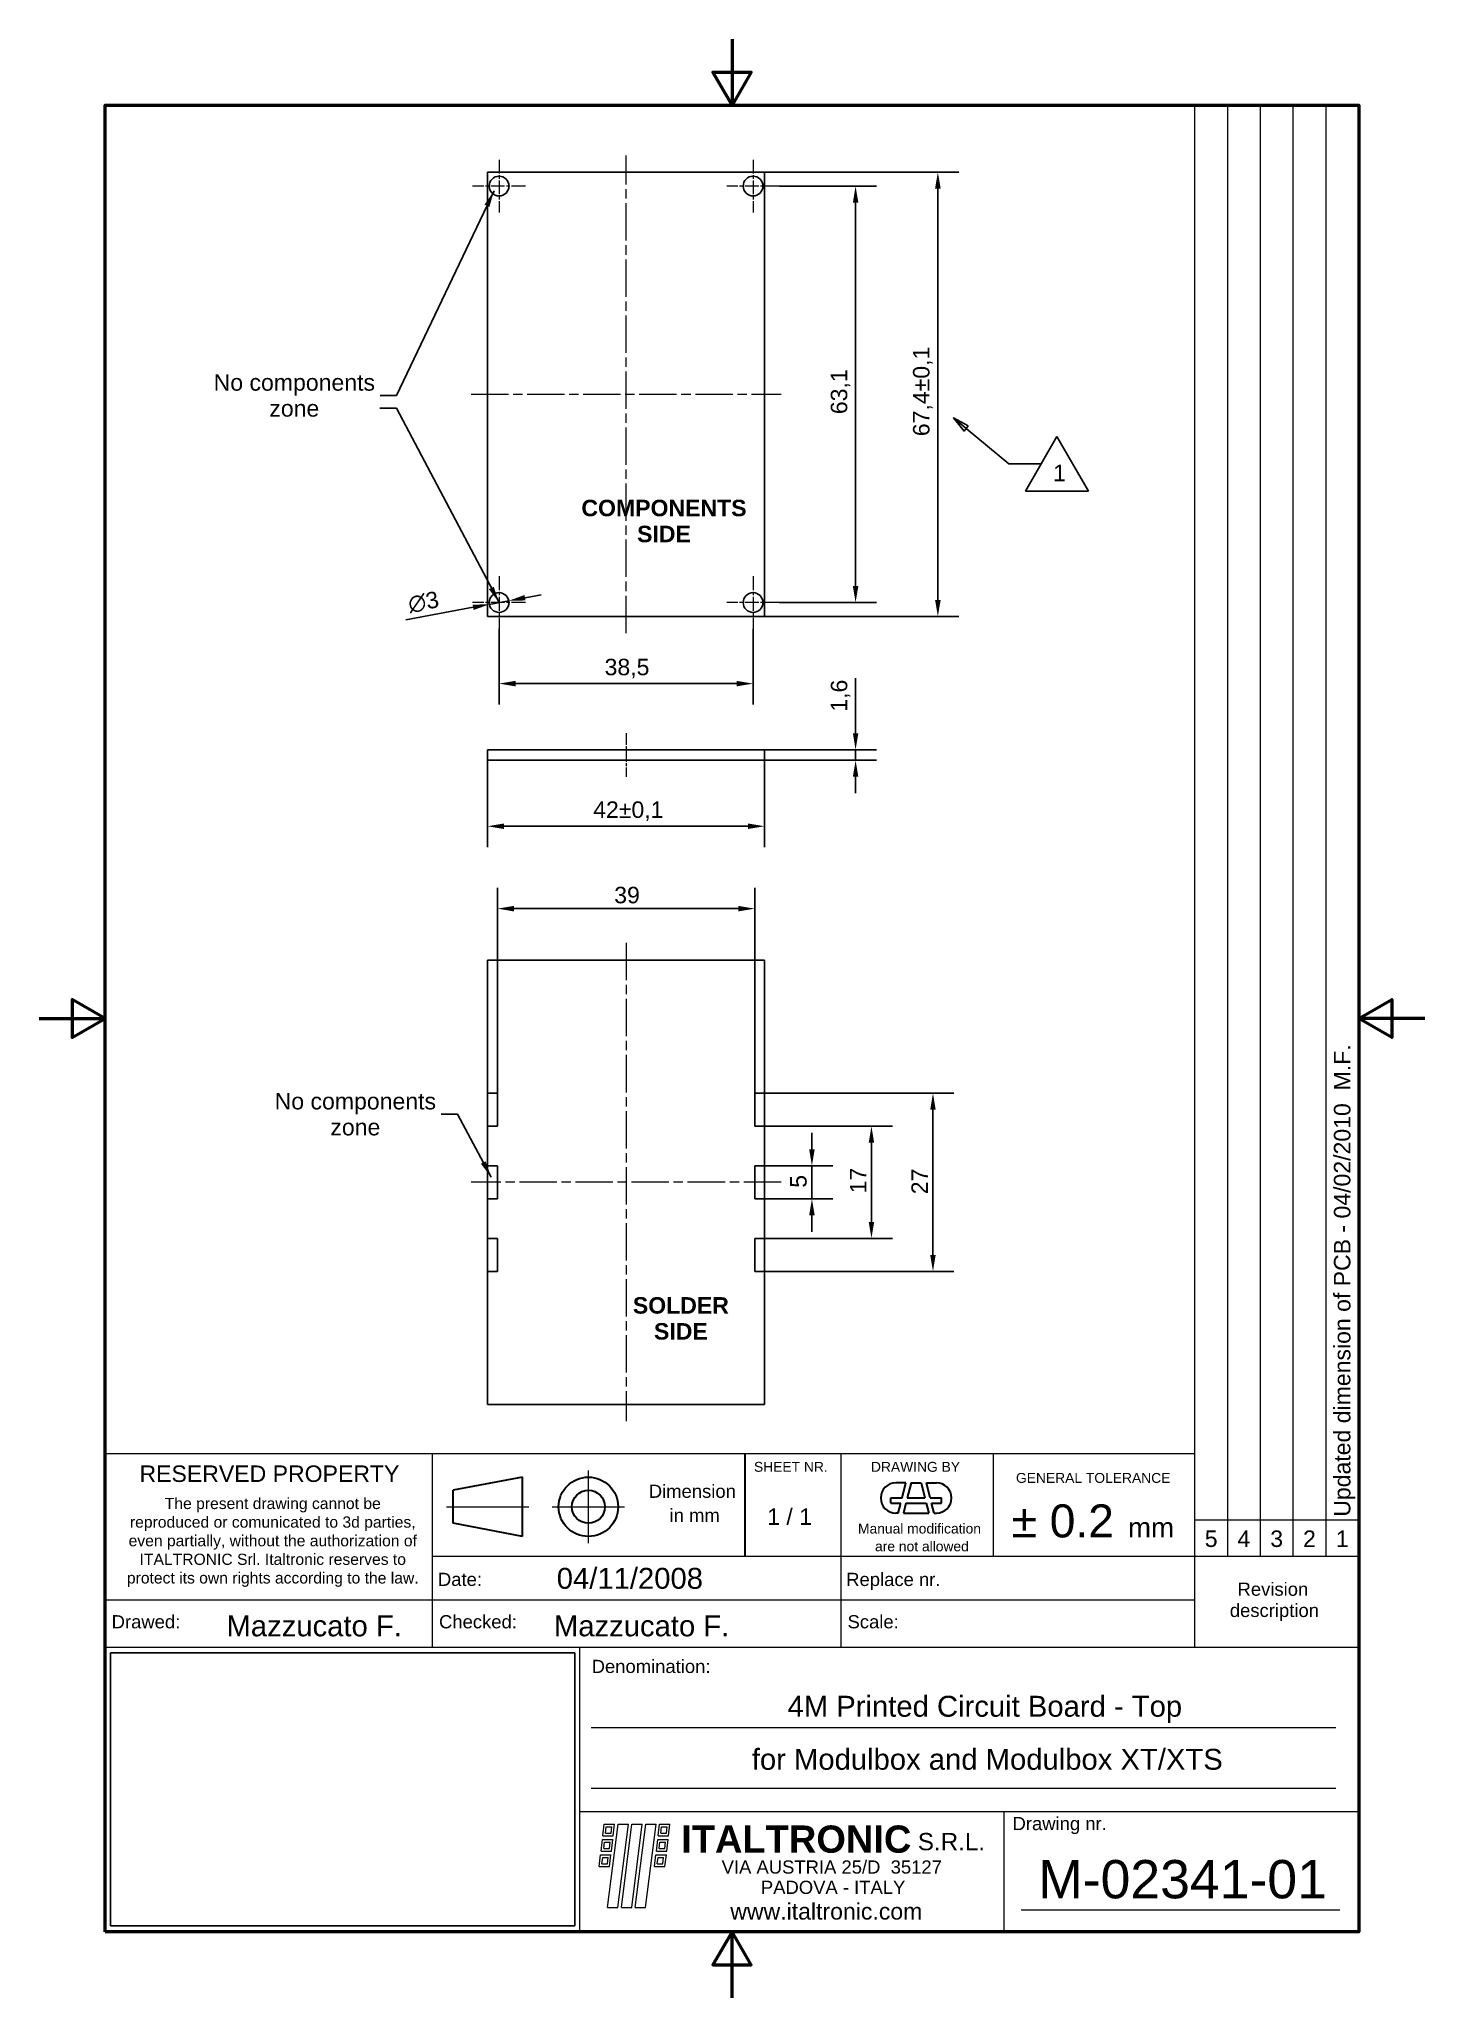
# Model space of a CAD drawing. Header units: millimetres. Extents: x 0 to 210, y 0 to 297.
import ezdxf
from ezdxf.enums import TextEntityAlignment as Align

# ---------------------------------------------------------------- set-up
doc = ezdxf.new("R2010")
doc.units = ezdxf.units.MM
doc.linetypes.add('CENTER', pattern=[50.8, 31.75, -6.35, 6.35, -6.35])
doc.linetypes.add('CHAIN', pattern=[0.3543, 0.2362, -0.0295, 0.0591, -0.0295])
doc.layers.get('0').update_dxf_attribs({"lineweight": 25})
for name, color, linetype, lineweight in [('AM_0', 7, 'Continuous', 30), ('AM_7', 4, 'CENTER', 15), ('Bordo_0', 7, 'Continuous', 50), ('Centro(ISO)', 137, 'Continuous', 18), ("Linea d'asse(ISO)", 137, 'Continuous', 18), ('Quote(ISO)', 7, 'Continuous', 25), ('Simboli(ISO)', 7, 'Continuous', 25), ('Spigoli visibili(ISO)', 176, 'Continuous', 25)]:
    doc.layers.add(name, color=color, linetype=linetype, lineweight=lineweight)
doc.styles.add('Corrente-ISO', font='ARIAL.TTF')
doc.styles.add('Gruppo1', font='ARIAL.TTF')
doc.styles.add('Gruppo2_70', font='')
doc.styles.add('Stile testo18', font='ARIAL.TTF')
doc.styles.add('Stile testo42', font='ARIAL.TTF')
doc.styles.add('Stile testo43', font='ARIAL.TTF')
doc.styles.add('Stile testo75', font='ARIAL.TTF')
doc.styles.add('Stile testo76', font='ARIAL.TTF')
doc.styles.add('Stile testo77', font='ARIAL.TTF')
doc.styles.add('Stile testo78', font='ARIAL.TTF')
doc.styles.add('Stile testo79', font='ARIAL.TTF')
doc.styles.get('Gruppo2_70').set_extended_font_data('Arial', bold=True)
doc.dimstyles.new('X.XXX', dxfattribs={"dimtxt": 2.5, "dimasz": 2.5, "dimexe": 3.175, "dimexo": 0, "dimgap": 0.762, "dimtad": 1, "dimrnd": 1e-08, "dimtxsty": 'Corrente-ISO', "dimcen": 0.09, "dimdle": 10, "dimclrd": 7, "dimclre": 7, "dimclrt": 7, "dimazin": 2, "dimtfac": 1, "dimtmove": 0, "dimatfit": 3, "dimfxl": 1, "dimtolj": 1, "dimlwd": 25, "dimlwe": 25, "dimarcsym": 0})
doc.dimstyles.new('X.XXX$7', dxfattribs={"dimtxt": 2.5, "dimasz": 2.5, "dimexe": 3.175, "dimexo": 0, "dimgap": 0.762, "dimtad": 1, "dimrnd": 1e-08, "dimtxsty": 'Corrente-ISO', "dimcen": 0.09, "dimdle": 10, "dimclrd": 7, "dimclre": 7, "dimclrt": 7, "dimazin": 2, "dimtfac": 1, "dimtmove": 0, "dimatfit": 3, "dimfxl": 1, "dimtolj": 1, "dimlwd": 25, "dimlwe": 25, "dimarcsym": 0})
picture_1 = doc.add_image_def('image1.bmp', size_in_pixel=(479, 282))

msp = doc.modelspace()

# ---------------------------------------------------------------- texts
at = {"layer": 'Simboli(ISO)', "color": 7, "char_height": 2.5, "attachment_point": 5, "line_spacing_factor": 0.944221, "style": 'Corrente-ISO'}
for s, insert, width in [('{No components\\Pzone}', (38.666, 242.964), 24.45884), ('{\\fArial|b1|i0;\\H2.5000;COMPONENTS \\PSIDE}', (94.69, 223.922), 26.008), ('{No components\\Pzone}', (47.914, 133.979), 24.45884), ('{\\fArial|b1|i0;\\H2.5000;SOLDER\\PSIDE}', (97.25, 103.011), 20.72052)]:
    msp.add_mtext(s, dxfattribs=dict(at, insert=insert, width=width))
at = {"layer": 'Simboli(ISO)', "color": 7, "insert": (49.908, 242.298), "char_height": 2.5, "attachment_point": 1, "style": 'Corrente-ISO'}
msp.add_mtext('{ }', dxfattribs=at)
at = {"layer": 'Simboli(ISO)', "color": 7, "insert": (196.223, 72.949), "char_height": 2.5, "width": 190.73503, "attachment_point": 1, "rotation": 90, "style": 'Corrente-ISO'}
msp.add_mtext('{Updated dimension of PCB - 04/02/2010  M.F.}', dxfattribs=at)

# ---------------------------------------------------------------- blocks, each defined once
blk = doc.blocks.new('Bordi Bordo di default')
at = {"layer": 'Bordo_0', "flags": 128}
for points in [[(105, 297), (105, 287), (102.11, 292), (107.89, 292), (105, 287)], [(10, 10), (10, 287), (200, 287), (200, 10), (10, 10)], [(0, 148.5), (10, 148.5), (5, 151.39), (5, 145.61), (10, 148.5)], [(210, 148.5), (200, 148.5), (205, 151.39), (205, 145.61), (200, 148.5)], [(105, 0), (105, 10), (102.11, 5), (107.89, 5), (105, 10)]]:
    blk.add_lwpolyline(points, dxfattribs=at)
blk = doc.blocks.new('Cartigli Italtronic')
at = {"layer": 'AM_0', "lineweight": 15}
for p, q in [((284.7, 286.16), (259.86, 286.16)), ((259.86, 66.12), (259.86, 286.16)), ((264.83, 66.12), (264.83, 286.16)), ((269.8, 66.12), (269.8, 286.16)), ((274.76, 66.12), (274.76, 286.16)), ((279.73, 66.12), (279.73, 286.16)), ((284.7, 286.16), (284.7, 9.16)), ((94.7, 66.12), (94.7, 81.71)), ((94.7, 81.71), (259.86, 81.71)), ((144.32, 66.12), (144.32, 81.71)), ((206.22, 66.12), (206.22, 81.71)), ((229.35, 66.12), (229.35, 81.71)), ((259.86, 71.64), (284.7, 71.64)), ((94.7, 9.16), (94.7, 66.12)), ((144.32, 66.12), (284.7, 66.12)), ((144.32, 52.32), (144.32, 66.12)), ((206.22, 52.32), (206.22, 66.12)), ((259.86, 52.32), (259.86, 66.12)), ((94.7, 59.5), (259.86, 59.5)), ((94.7, 52.32), (284.7, 52.32)), ((166.65, 9.16), (166.65, 52.32)), ((168.35, 40.18), (281.23, 40.18)), ((168.35, 30.95), (281.23, 30.95)), ((166.65, 27.44), (284.7, 27.44)), ((230.95, 9.16), (230.95, 27.44)), ((233.55, 12.53), (281.8, 12.53)), ((284.7, 9.16), (94.7, 9.16))]:
    blk.add_line(p, q, dxfattribs=at)
at = {"layer": 'AM_0'}
for p, q in [((191.62, 81.71), (191.62, 66.12)), ((157.93, 78.12), (147.42, 76.12)), ((157.93, 69.12), (157.93, 78.12)), ((147.42, 71.12), (147.42, 76.12)), ((157.93, 69.12), (147.42, 71.12))]:
    blk.add_line(p, q, dxfattribs=at)
at = {"layer": 'AM_0', "linetype": 'Continuous', "lineweight": 30}
for p, q in [((216.05, 77.26), (214.54, 77.26)), ((215.47, 74.96), (216.05, 77.26)), ((216.84, 77.26), (216.26, 74.96)), ((216.84, 77.26), (218.38, 77.26)), ((218.38, 77.26), (218.95, 74.96)), ((219.17, 77.26), (220.68, 77.26)), ((219.74, 74.96), (219.17, 77.26)), ((213.77, 74.19), (213.77, 74.96)), ((213.77, 74.96), (215.47, 74.96)), ((216.26, 74.96), (218.95, 74.96)), ((219.74, 74.96), (221.45, 74.96)), ((221.45, 74.19), (221.45, 74.96)), ((213.77, 74.19), (215.28, 74.19)), ((214.9, 72.65), (214.54, 72.65)), ((214.9, 72.65), (215.28, 74.19)), ((216.07, 74.19), (215.69, 72.65)), ((215.69, 72.65), (219.53, 72.65)), ((216.07, 74.19), (219.14, 74.19)), ((219.14, 74.19), (219.53, 72.65)), ((220.32, 72.65), (219.94, 74.19)), ((219.94, 74.19), (221.45, 74.19)), ((220.32, 72.65), (220.68, 72.65))]:
    blk.add_line(p, q, dxfattribs=at)
at = {"layer": 'AM_0', "color": 166, "lineweight": 5}
for p, q in [((170.12, 23.72), (170.34, 25.51)), ((170.34, 25.51), (171.91, 25.51)), ((170.54, 24.13), (170.65, 25.1)), ((170.54, 24.13), (171.38, 24.13)), ((170.65, 25.1), (171.5, 25.1)), ((170.83, 12.87), (172.44, 25.51)), ((171.38, 24.13), (171.5, 25.1)), ((171.7, 23.72), (171.91, 25.51)), ((172.41, 12.87), (174.01, 25.51)), ((172.44, 25.51), (174.01, 25.51)), ((172.93, 12.87), (174.53, 25.51)), ((174.5, 12.87), (176.11, 25.51)), ((174.53, 25.51), (176.11, 25.51)), ((175.03, 12.87), (176.63, 25.51)), ((176.6, 12.87), (178.2, 25.51)), ((176.63, 25.51), (178.2, 25.51)), ((178.52, 23.72), (178.73, 25.51)), ((178.73, 25.51), (180.3, 25.51)), ((178.93, 24.13), (179.04, 25.1)), ((178.93, 24.13), (179.78, 24.13)), ((179.04, 25.1), (179.89, 25.1)), ((179.78, 24.13), (179.89, 25.1)), ((180.09, 23.72), (180.3, 25.51)), ((169.57, 19.07), (169.79, 20.87)), ((169.79, 20.87), (171.36, 20.87)), ((169.85, 21.39), (170.06, 23.19)), ((169.85, 21.39), (171.42, 21.39)), ((170.06, 23.19), (171.63, 23.19)), ((170.12, 23.72), (171.7, 23.72)), ((170.26, 21.81), (170.37, 22.78)), ((170.26, 21.81), (171.11, 21.81)), ((170.37, 22.78), (171.22, 22.78)), ((171.11, 21.81), (171.22, 22.78)), ((171.15, 19.07), (171.36, 20.87)), ((171.42, 21.39), (171.63, 23.19)), ((177.96, 19.07), (178.18, 20.87)), ((178.18, 20.87), (179.75, 20.87)), ((178.24, 21.39), (178.45, 23.19)), ((178.24, 21.39), (179.81, 21.39)), ((178.45, 23.19), (180.03, 23.19)), ((178.52, 23.72), (180.09, 23.72)), ((178.65, 21.81), (178.77, 22.78)), ((178.65, 21.81), (179.5, 21.81)), ((178.77, 22.78), (179.61, 22.78)), ((179.5, 21.81), (179.61, 22.78)), ((179.54, 19.07), (179.75, 20.87)), ((179.81, 21.39), (180.03, 23.19)), ((169.57, 19.07), (171.15, 19.07)), ((169.98, 19.49), (170.1, 20.46)), ((169.98, 19.49), (170.83, 19.49)), ((170.1, 20.46), (170.95, 20.46)), ((170.83, 19.49), (170.95, 20.46)), ((177.96, 19.07), (179.54, 19.07)), ((178.38, 19.49), (178.49, 20.46)), ((178.38, 19.49), (179.22, 19.49)), ((178.49, 20.46), (179.34, 20.46)), ((179.22, 19.49), (179.34, 20.46)), ((170.83, 12.87), (172.41, 12.87)), ((172.93, 12.87), (174.5, 12.87)), ((175.03, 12.87), (176.6, 12.87))]:
    blk.add_line(p, q, dxfattribs=at)
at = {"layer": 'AM_0'}
for radius in [4.5, 2.5]:
    blk.add_circle((167.93, 73.62), radius, dxfattribs=at)
at = {"layer": 'AM_0', "linetype": 'Continuous', "lineweight": 30}
for centre, start, end in [((214.54, 74.96), 90, 270), ((220.68, 74.96), 270, 90)]:
    blk.add_arc(centre, 2.3, start, end, dxfattribs=at)
at = {"layer": 'AM_7', "color": 7}
for p, q in [((167.93, 68.12), (167.93, 79.12)), ((146.42, 73.62), (158.93, 73.62)), ((162.43, 73.62), (173.43, 73.62))]:
    blk.add_line(p, q, dxfattribs=at)
at = {"color": 5, "style": 'Stile testo43'}
for s, p in [('5', (261.35, 67.53)), ('4', (266.31, 67.53)), ('3', (271.28, 67.53)), ('2', (276.25, 67.53)), ('1', (281.22, 67.53))]:
    blk.add_text(s, height=2.5, dxfattribs=at).set_placement(p)
at = {"insert": (120.1, 74.98), "char_height": 1.7, "width": 44.3451, "attachment_point": 2, "line_spacing_factor": 0.996, "style": 'Gruppo1'}
blk.add_mtext('\\fArial|b0|i0;\\H1.7000;The present drawing cannot be reproduced or comunicated to 3d parties, even partially, without the authorization of \\PITALTRONIC Srl. Italtronic reserves to protect its own rights according to the law.', dxfattribs=at)
at = {"layer": 'AM_0'}
for s, height, style, p in [('SHEET NR.', 1.5, 'Stile testo76', (193.03, 78.93)), ('DRAWING BY', 1.5, 'Stile testo76', (210.76, 78.93)), ('RESERVED PROPERTY', 2.5, 'Stile testo43', (99.9, 77.39)), ('GENERAL TOLERANCE', 1.5, 'Stile testo76', (232.74, 77.25)), ('Dimension', 2, 'Stile testo42', (177.09, 74.98)), ('in mm', 2, 'Stile testo42', (180.24, 71.33)), ('± 0.2', 5.004, 'Stile testo18', (232.08, 68.98)), ('mm', 3, 'Stile testo77', (249.72, 68.98)), ('Manual modification', 1.5, 'Stile testo76', (208.8, 69.57)), ('are not allowed', 1.5, 'Stile testo76', (211.38, 66.88)), ('Date:', 2, 'Stile testo42', (145.13, 61.62)), ('Replace nr.', 2, 'Stile testo42', (207.01, 61.61)), ('Revision', 2, 'Stile testo42', (266.32, 60.13)), ('Drawed:', 2, 'Stile testo42', (95.68, 55.19)), ('Checked:', 2, 'Stile testo42', (145.3, 55.19)), ('Scale:', 2, 'Stile testo42', (207.21, 55.19)), ('description', 2, 'Stile testo42', (265.15, 56.91)), ('Denomination:', 2, 'Stile testo42', (168.43, 48.42)), ('ITALTRONIC', 4.125, 'Gruppo2_70', (182, 21.17)), ('S.R.L.', 2.625, 'Stile testo75', (217.86, 21.54)), ('Drawing nr.', 2, 'Stile testo42', (232.22, 24.59)), ('VIA AUSTRIA 25/D  35127', 2, 'Stile testo42', (188.13, 18)), ('PADOVA - ITALY', 2, 'Stile testo42', (194.08, 14.92))]:
    blk.add_text(s, height=height, dxfattribs=dict(at, style=style)).set_placement(p)
at = {"layer": 'AM_0', "style": 'Stile testo43'}
blk.add_text('1 / 1 ', height=2.5, dxfattribs=at).set_placement((198.91, 72.13), align=Align.MIDDLE_CENTER)
at = {"layer": 'AM_0', "color": 184, "style": 'Stile testo43'}
blk.add_text('www.italtronic.com', height=2.5, dxfattribs=at).set_placement((189.44, 11.03))
at = {"layer": 'AM_0'}
for tag, p, height, style in [('DATA_CREAZIONE_001', (163.14, 61.19), 3.17, 'Gruppo1'), ('PROGETTISTA_001', (113.09, 53.98), 3.17, 'Gruppo1'), ('VERIFICATO_DA_001', (162.71, 53.98), 3.17, 'Gruppo1'), ('DESCRIZIONE_001', (198.12, 41.79), 3.17, 'Gruppo1'), ('NUMERO_DI_MAGAZZINO_001', (192.7, 33.75), 3.17, 'Gruppo1'), ('NUMERO_PARTE_001', (236.1, 14.25), 5.81, 'Stile testo78')]:
    blk.add_attdef(tag, p, '', height=height, dxfattribs=dict(at, style=style))
for tag, style, p in [('Sostituisce', 'Gruppo1', (239.06, 64.32)), ('Scala', 'Stile testo79', (239.17, 57.11))]:
    blk.add_attdef(tag, text='', height=3.17, dxfattribs=dict(at, style=style)).set_placement(p, align=Align.TOP_CENTER)
image = blk.add_image(picture_1, insert=(95.51, 10.07), size_in_units=(70.38, 41.43))
image.dxf.flags = 7
blk = doc.blocks.new('*D8')
at = {"layer": 'Defpoints', "color": 0, "linetype": 'Continuous'}
for p in [(112.19, 274.72), (123.73, 274.72), (112.19, 211.57)]:
    blk.add_point(p, dxfattribs=at)
at = {"layer": 'Quote(ISO)', "color": 7, "linetype": 'Continuous', "lineweight": 25}
for p, q in [((112.19, 274.72), (126.91, 274.72)), ((123.73, 214.07), (123.73, 272.22)), ((112.19, 211.57), (126.91, 211.57))]:
    blk.add_line(p, q, dxfattribs=at)
at = {"layer": 'Quote(ISO)', "color": 7, "linetype": 'Continuous'}
for points in [[(123.32, 272.22), (124.15, 272.22), (123.73, 274.72)], [(123.32, 214.07), (124.15, 214.07), (123.73, 211.57)]]:
    blk.add_solid(points, dxfattribs=at)
at = {"layer": 'Quote(ISO)', "color": 7, "linetype": 'Continuous', "lineweight": 25, "insert": (119.97, 240.14), "char_height": 2.5, "attachment_point": 1, "rotation": 90, "style": 'Corrente-ISO'}
blk.add_mtext('\\A1;63,1', dxfattribs=at)
blk = doc.blocks.new('*D9')
at = {"layer": 'Defpoints', "color": 0, "linetype": 'Continuous'}
for p in [(109.94, 276.85), (136.2, 276.85), (109.94, 209.45)]:
    blk.add_point(p, dxfattribs=at)
at = {"layer": 'Quote(ISO)', "color": 7, "linetype": 'Continuous', "lineweight": 25}
for p, q in [((109.94, 276.85), (139.38, 276.85)), ((136.2, 211.95), (136.2, 274.35)), ((109.94, 209.45), (139.38, 209.45))]:
    blk.add_line(p, q, dxfattribs=at)
at = {"layer": 'Quote(ISO)', "color": 7, "linetype": 'Continuous'}
for points in [[(135.78, 274.35), (136.62, 274.35), (136.2, 276.85)], [(135.78, 211.95), (136.62, 211.95), (136.2, 209.45)]]:
    blk.add_solid(points, dxfattribs=at)
at = {"layer": 'Quote(ISO)', "color": 7, "linetype": 'Continuous', "lineweight": 25, "insert": (132.43, 236.8), "char_height": 2.5, "attachment_point": 1, "rotation": 90, "style": 'Corrente-ISO'}
blk.add_mtext('\\A1;67,4±0,1', dxfattribs=at)
blk = doc.blocks.new('*D10')
at = {"layer": 'Defpoints', "color": 0, "linetype": 'Continuous'}
for p in [(68.22, 211.3), (71.17, 211.85)]:
    blk.add_point(p, dxfattribs=at)
at = {"layer": 'Quote(ISO)', "color": 7, "linetype": 'Continuous', "lineweight": 25}
for p, q in [((71.17, 211.85), (68.22, 211.3)), ((73.63, 212.3), (76.09, 212.75)), ((65.76, 210.85), (55.59, 208.97))]:
    blk.add_line(p, q, dxfattribs=at)
at = {"layer": 'Quote(ISO)', "color": 7, "linetype": 'Continuous'}
for points in [[(65.69, 211.26), (65.84, 210.44), (68.22, 211.3)], [(73.55, 212.71), (73.7, 211.89), (71.17, 211.85)]]:
    blk.add_solid(points, dxfattribs=at)
at = {"layer": 'Quote(ISO)', "color": 7, "linetype": 'Continuous', "lineweight": 25, "insert": (55.72, 212.51), "char_height": 2.5, "attachment_point": 1, "rotation": 10.4453, "style": 'Corrente-ISO'}
blk.add_mtext('\\A1;∅3', dxfattribs=at)
blk = doc.blocks.new('*D11')
at = {"layer": 'Defpoints', "color": 0, "linetype": 'Continuous'}
for p in [(69.69, 207.57), (108.19, 207.57), (108.19, 199.28)]:
    blk.add_point(p, dxfattribs=at)
at = {"layer": 'Quote(ISO)', "color": 7, "linetype": 'Continuous', "lineweight": 25}
for p, q in [((69.69, 207.57), (69.69, 196.11)), ((108.19, 207.57), (108.19, 196.11)), ((72.19, 199.28), (105.69, 199.28))]:
    blk.add_line(p, q, dxfattribs=at)
at = {"layer": 'Quote(ISO)', "color": 7, "linetype": 'Continuous'}
for points in [[(72.19, 199.7), (72.19, 198.86), (69.69, 199.28)], [(105.69, 199.7), (105.69, 198.86), (108.19, 199.28)]]:
    blk.add_solid(points, dxfattribs=at)
at = {"layer": 'Quote(ISO)', "color": 7, "linetype": 'Continuous', "lineweight": 25, "insert": (85.69, 203.05), "char_height": 2.5, "attachment_point": 1, "style": 'Corrente-ISO'}
blk.add_mtext('\\A1;38,5', dxfattribs=at)
blk = doc.blocks.new('*D12')
at = {"layer": 'Defpoints', "color": 0, "linetype": 'Continuous'}
for p in [(67.94, 187.65), (109.94, 187.65), (109.94, 177.65)]:
    blk.add_point(p, dxfattribs=at)
at = {"layer": 'Quote(ISO)', "color": 7, "linetype": 'Continuous', "lineweight": 25}
for p, q in [((67.94, 187.65), (67.94, 174.48)), ((109.94, 187.65), (109.94, 174.48)), ((70.44, 177.65), (107.44, 177.65))]:
    blk.add_line(p, q, dxfattribs=at)
at = {"layer": 'Quote(ISO)', "color": 7, "linetype": 'Continuous'}
for points in [[(70.44, 178.07), (70.44, 177.24), (67.94, 177.65)], [(107.44, 178.07), (107.44, 177.24), (109.94, 177.65)]]:
    blk.add_solid(points, dxfattribs=at)
at = {"layer": 'Quote(ISO)', "color": 7, "linetype": 'Continuous', "lineweight": 25, "insert": (83.96, 181.42), "char_height": 2.5, "attachment_point": 1, "style": 'Corrente-ISO'}
blk.add_mtext('\\A1;42±0,1', dxfattribs=at)
blk = doc.blocks.new('*D13')
at = {"layer": 'Defpoints', "color": 0, "linetype": 'Continuous'}
for p in [(109.94, 189.25), (109.94, 187.65), (123.73, 189.25)]:
    blk.add_point(p, dxfattribs=at)
at = {"layer": 'Quote(ISO)', "color": 7, "linetype": 'Continuous', "lineweight": 25}
for p, q in [((123.73, 191.75), (123.73, 200.09)), ((109.94, 189.25), (126.91, 189.25)), ((109.94, 187.65), (126.91, 187.65)), ((123.73, 187.65), (123.73, 189.25)), ((123.73, 185.15), (123.73, 182.65))]:
    blk.add_line(p, q, dxfattribs=at)
at = {"layer": 'Quote(ISO)', "color": 7, "linetype": 'Continuous'}
for points in [[(123.32, 191.75), (124.15, 191.75), (123.73, 189.25)], [(123.32, 185.15), (124.15, 185.15), (123.73, 187.65)]]:
    blk.add_solid(points, dxfattribs=at)
at = {"layer": 'Quote(ISO)', "color": 7, "linetype": 'Continuous', "lineweight": 25, "insert": (119.97, 195.02), "char_height": 2.5, "attachment_point": 1, "rotation": 90, "style": 'Corrente-ISO'}
blk.add_mtext('\\A1;1,6', dxfattribs=at)
blk = doc.blocks.new('*D14')
at = {"layer": 'Defpoints', "color": 0, "linetype": 'Continuous'}
for p in [(109.94, 126.16), (109.94, 121.16), (117.11, 121.16)]:
    blk.add_point(p, dxfattribs=at)
at = {"layer": 'Quote(ISO)', "color": 7, "linetype": 'Continuous', "lineweight": 25}
for p, q in [((117.11, 128.66), (117.11, 131.16)), ((109.94, 126.16), (120.29, 126.16)), ((117.11, 126.16), (117.11, 121.16)), ((109.94, 121.16), (120.29, 121.16)), ((117.11, 118.66), (117.11, 116.16))]:
    blk.add_line(p, q, dxfattribs=at)
at = {"layer": 'Quote(ISO)', "color": 7, "linetype": 'Continuous'}
for points in [[(116.7, 128.66), (117.53, 128.66), (117.11, 126.16)], [(116.7, 118.66), (117.53, 118.66), (117.11, 121.16)]]:
    blk.add_solid(points, dxfattribs=at)
at = {"layer": 'Quote(ISO)', "color": 7, "linetype": 'Continuous', "lineweight": 25, "insert": (113.81, 122.83), "char_height": 2.5, "attachment_point": 1, "rotation": 90, "style": 'Corrente-ISO'}
blk.add_mtext('\\A1;5', dxfattribs=at)
blk = doc.blocks.new('*D15')
at = {"layer": 'Defpoints', "color": 0, "linetype": 'Continuous'}
for p in [(109.94, 132.16), (109.94, 115.16), (126.13, 115.16)]:
    blk.add_point(p, dxfattribs=at)
at = {"layer": 'Quote(ISO)', "color": 7, "linetype": 'Continuous', "lineweight": 25}
for p, q in [((109.94, 132.16), (129.31, 132.16)), ((126.13, 129.66), (126.13, 117.66)), ((109.94, 115.16), (129.31, 115.16))]:
    blk.add_line(p, q, dxfattribs=at)
at = {"layer": 'Quote(ISO)', "color": 7, "linetype": 'Continuous'}
for points in [[(125.72, 129.66), (126.55, 129.66), (126.13, 132.16)], [(125.72, 117.66), (126.55, 117.66), (126.13, 115.16)]]:
    blk.add_solid(points, dxfattribs=at)
at = {"layer": 'Quote(ISO)', "color": 7, "linetype": 'Continuous', "lineweight": 25, "insert": (122.86, 121.99), "char_height": 2.5, "attachment_point": 1, "rotation": 90, "style": 'Corrente-ISO'}
blk.add_mtext('\\A1;17', dxfattribs=at)
blk = doc.blocks.new('*D16')
at = {"layer": 'Defpoints', "color": 0, "linetype": 'Continuous'}
for p in [(109.94, 137.16), (109.94, 110.16), (135.46, 110.16)]:
    blk.add_point(p, dxfattribs=at)
at = {"layer": 'Quote(ISO)', "color": 7, "linetype": 'Continuous', "lineweight": 25}
for p, q in [((109.94, 137.16), (138.63, 137.16)), ((135.46, 134.66), (135.46, 112.66)), ((109.94, 110.16), (138.63, 110.16))]:
    blk.add_line(p, q, dxfattribs=at)
at = {"layer": 'Quote(ISO)', "color": 7, "linetype": 'Continuous'}
for points in [[(135.04, 134.66), (135.87, 134.66), (135.46, 137.16)], [(135.04, 112.66), (135.87, 112.66), (135.46, 110.16)]]:
    blk.add_solid(points, dxfattribs=at)
at = {"layer": 'Quote(ISO)', "color": 7, "linetype": 'Continuous', "lineweight": 25, "insert": (132.19, 121.85), "char_height": 2.5, "attachment_point": 1, "rotation": 90, "style": 'Corrente-ISO'}
blk.add_mtext('\\A1;27', dxfattribs=at)
blk = doc.blocks.new('*D17')
at = {"layer": 'Defpoints', "color": 0, "linetype": 'Continuous'}
for p in [(108.44, 165.16), (69.44, 137.16), (108.44, 137.16)]:
    blk.add_point(p, dxfattribs=at)
at = {"layer": 'Quote(ISO)', "color": 7, "linetype": 'Continuous', "lineweight": 25}
for p, q in [((69.44, 137.16), (69.44, 168.33)), ((108.44, 137.16), (108.44, 168.33)), ((71.94, 165.16), (105.94, 165.16))]:
    blk.add_line(p, q, dxfattribs=at)
at = {"layer": 'Quote(ISO)', "color": 7, "linetype": 'Continuous'}
for points in [[(71.94, 165.57), (71.94, 164.74), (69.44, 165.16)], [(105.94, 165.57), (105.94, 164.74), (108.44, 165.16)]]:
    blk.add_solid(points, dxfattribs=at)
at = {"layer": 'Quote(ISO)', "color": 7, "linetype": 'Continuous', "lineweight": 25, "insert": (87.15, 168.47), "char_height": 2.5, "attachment_point": 1, "style": 'Corrente-ISO'}
blk.add_mtext('\\A1;39', dxfattribs=at)
blk = doc.blocks.new('Contrassegno di revisione1')
at = {"layer": 'Simboli(ISO)', "color": 7, "linetype": 'Continuous', "lineweight": 25}
for p, q in [((140.49, 237.97), (138.56, 239.56)), ((140.81, 238.35), (138.56, 239.56)), ((138.56, 239.56), (140.17, 237.58)), ((140.17, 237.58), (140.81, 238.35)), ((140.49, 237.97), (146.96, 232.61)), ((146.96, 232.61), (151.85, 232.61))]:
    blk.add_line(p, q, dxfattribs=at)
at = {"layer": 'Simboli(ISO)'}
for p, q in [((149.46, 228.47), (154.24, 236.74)), ((154.24, 236.74), (159.01, 228.47)), ((159.01, 228.47), (149.46, 228.47))]:
    blk.add_line(p, q, dxfattribs=at)
at = {"layer": 'Simboli(ISO)', "color": 7, "linetype": 'Continuous', "lineweight": 25, "flags": 128}
blk.add_lwpolyline([(140.81, 238.35), (138.56, 239.56), (140.17, 237.58), (140.81, 238.35)], dxfattribs=at)
at = {"layer": 'Simboli(ISO)', "color": 7}
blk.add_solid([(140.81, 238.35), (138.56, 239.56), (140.17, 237.58), (140.81, 238.35)], dxfattribs=at)
at = {"layer": 'Simboli(ISO)', "color": 7, "insert": (153.66, 229.97), "char_height": 2.5, "attachment_point": 7, "style": 'Corrente-ISO'}
blk.add_mtext('1', dxfattribs=at)

# ---------------------------------------------------------------- dimensions: what is measured, and where the dimension line sits
at = {"layer": 'Quote(ISO)', "color": 7, "linetype": 'Continuous', "lineweight": 25}
for base, p1, p2, angle, override, picture, middle in [((136.2, 276.849), (109.945, 209.449), (109.945, 276.849), 90, {"dimgap": 0.762, "dimdec": 2, "dimtol": 1, "dimlim": 0, "dimtp": 0.1, "dimtm": 0.1, "dimtdec": 2, "dimtofl": 0, "dimatfit": 1}, '*D9', (136.2, 243.199)), ((123.734294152, 274.724246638), (112.194759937, 211.574246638), (112.194759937, 274.724246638), 90, {"dimdec": 1, "dimtp": 0, "dimtm": 0, "dimtdec": 2, "dimtofl": 0, "dimatfit": 1}, '*D8', (123.734294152, 243.149246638)), ((108.195, 199.28), (69.695, 207.574), (108.195, 207.574), 180, {"dimdec": 2, "dimtp": 0, "dimtm": 0, "dimtdec": 2, "dimtofl": 0, "dimatfit": 1}, '*D11', (88.945, 199.28)), ((123.734, 189.253), (109.945, 187.653), (109.945, 189.253), 270, {"dimdec": 2, "dimtp": 0, "dimtm": 0, "dimtdec": 2, "dimtofl": 1, "dimatfit": 1}, '*D13', (123.734, 197.172)), ((109.945, 177.653), (67.945, 187.653), (109.945, 187.653), 180, {"dimgap": 0.762, "dimdec": 2, "dimtol": 1, "dimlim": 0, "dimtp": 0.1, "dimtm": 0.1, "dimtdec": 2, "dimtofl": 0, "dimatfit": 1}, '*D12', (88.945, 177.653)), ((108.445, 165.158), (69.445, 137.158), (108.445, 137.158), 180, {"dimdec": 2, "dimtp": 0, "dimtm": 0, "dimtdec": 2, "dimtofl": 0, "dimatfit": 1}, '*D17', (88.945, 165.158)), ((135.457, 110.158), (109.945, 137.158), (109.945, 110.158), 90, {"dimdec": 2, "dimtp": 0, "dimtm": 0, "dimtdec": 2, "dimtofl": 0, "dimatfit": 1}, '*D16', (135.457, 123.658)), ((126.135, 115.158), (109.945, 132.158), (109.945, 115.158), 90, {"dimdec": 2, "dimtp": 0, "dimtm": 0, "dimtdec": 2, "dimtofl": 0, "dimatfit": 1}, '*D15', (126.135, 123.658)), ((117.112, 121.158), (109.945, 126.158), (109.945, 121.158), 90, {"dimdec": 2, "dimtp": 0, "dimtm": 0, "dimtdec": 2, "dimtofl": 1, "dimatfit": 1}, '*D14', (117.112, 123.658))]:
    dim = msp.add_linear_dim(base=base, p1=p1, p2=p2, angle=angle, dimstyle='X.XXX', override=override, dxfattribs=at)
    dim.commit()
    dim.dimension.update_dxf_attribs({"geometry": picture, "text_midpoint": middle, "dimtype": 160})
dim = msp.add_diameter_dim_2p(p1=(71.17, 211.846), p2=(68.22, 211.302), dimstyle='X.XXX', override={"dimdec": 2, "dimlfac": 1, "dimtp": 0, "dimtm": 0, "dimtdec": 2, "dimatfit": 2}, dxfattribs=at)
dim.commit()
dim.dimension.update_dxf_attribs({"geometry": '*D10', "text_midpoint": (58.487, 209.508), "dimtype": 163})

# ---------------------------------------------------------------- linework, layer by layer
at = {"layer": 'Centro(ISO)', "linetype": 'CHAIN', "ltscale": 8.88956}
for p, q in [((69.695, 278.724), (69.695, 270.724)), ((108.195, 278.724), (108.195, 270.724)), ((73.695, 274.724), (65.695, 274.724)), ((112.195, 274.724), (104.195, 274.724)), ((69.695, 215.574), (69.695, 207.574)), ((108.195, 215.574), (108.195, 207.574)), ((73.695, 211.574), (65.695, 211.574)), ((112.195, 211.574), (104.195, 211.574))]:
    msp.add_line(p, q, dxfattribs=at)
at = {"layer": "Linea d'asse(ISO)", "linetype": 'CHAIN', "ltscale": 23.990969}
for p, q in [((88.945, 206.949), (88.945, 279.349)), ((65.445, 243.149), (112.445, 243.149)), ((88.945, 159.967), (88.945, 87.458)), ((112.445, 123.658), (65.445, 123.658))]:
    msp.add_line(p, q, dxfattribs=at)
at = {"layer": "Linea d'asse(ISO)", "linetype": 'CHAIN', "ltscale": 7.333869}
msp.add_line((88.945, 191.753), (88.945, 185.153), dxfattribs=at)
at = {"layer": 'Spigoli visibili(ISO)'}
for p, q in [((67.945, 209.449), (67.945, 276.849)), ((67.945, 276.849), (109.945, 276.849)), ((109.945, 276.849), (109.945, 209.449)), ((109.945, 209.449), (67.945, 209.449)), ((67.945, 189.253), (109.945, 189.253)), ((67.945, 189.253), (67.945, 187.653)), ((67.945, 187.653), (109.945, 187.653)), ((109.945, 189.253), (109.945, 187.653)), ((109.945, 157.358), (67.945, 157.358)), ((67.945, 157.358), (67.945, 137.158)), ((109.945, 137.158), (109.945, 157.358)), ((67.945, 137.158), (69.445, 137.158)), ((67.945, 132.158), (67.945, 137.158)), ((69.445, 137.158), (69.445, 132.158)), ((108.445, 137.158), (109.945, 137.158)), ((108.445, 132.158), (108.445, 137.158)), ((109.945, 137.158), (109.945, 132.158)), ((69.445, 132.158), (67.945, 132.158)), ((67.945, 132.158), (67.945, 126.158)), ((109.945, 132.158), (108.445, 132.158)), ((109.945, 126.158), (109.945, 132.158)), ((67.945, 126.158), (69.445, 126.158)), ((67.945, 121.158), (67.945, 126.158)), ((69.445, 126.158), (69.445, 121.158)), ((108.445, 121.158), (108.445, 126.158)), ((108.445, 126.158), (109.945, 126.158)), ((109.945, 126.158), (109.945, 121.158)), ((69.445, 121.158), (67.945, 121.158)), ((67.945, 121.158), (67.945, 115.158)), ((109.945, 121.158), (108.445, 121.158)), ((109.945, 115.158), (109.945, 121.158)), ((67.945, 115.158), (69.445, 115.158)), ((67.945, 110.158), (67.945, 115.158)), ((69.445, 115.158), (69.445, 110.158)), ((108.445, 115.158), (109.945, 115.158)), ((108.445, 110.158), (108.445, 115.158)), ((109.945, 115.158), (109.945, 110.158)), ((69.445, 110.158), (67.945, 110.158)), ((67.945, 110.158), (67.945, 89.958)), ((109.945, 110.158), (108.445, 110.158)), ((109.945, 89.958), (109.945, 110.158)), ((67.945, 89.958), (109.945, 89.958))]:
    msp.add_line(p, q, dxfattribs=at)
for centre in [(69.695, 274.724), (108.195, 274.724), (69.695, 211.574), (108.195, 211.574)]:
    msp.add_circle(centre, 1.5, dxfattribs=at)

# ---------------------------------------------------------------- block references
msp.add_blockref('Bordi Bordo di default', (0, 0))
msp.add_blockref('Cartigli Italtronic', (-84.7, 0.836)).add_auto_attribs({'NUMERO_PARTE_001': 'M-02341-01', 'DATA_CREAZIONE_001': '04/11/2008', 'DESCRIZIONE_001': '4M Printed Circuit Board - Top', 'VERIFICATO_DA_001': 'Mazzucato F.', 'PROGETTISTA_001': 'Mazzucato F.', 'NUMERO_DI_MAGAZZINO_001': 'for Modulbox and Modulbox XT/XTS'})
at = {"layer": 'Simboli(ISO)'}
msp.add_blockref('Contrassegno di revisione1', (0, 0), dxfattribs=at)

msp.set_redraw_order([(e.dxf.handle, doc.entitydb.next_handle()) for e in msp.query("TEXT MTEXT ATTDEF DIMENSION ARC_DIMENSION")])  # texts and dimensions are drawn at this point

# ---------------------------------------------------------------- leaders
at = {"layer": 'Simboli(ISO)', "color": 7, "linetype": 'Continuous', "lineweight": 25, "annotation_type": 0, "has_hookline": 1, "hookline_direction": 1}
for points, text_width in [([(68.933, 273.992), (54.158, 242.964), (51.658, 242.964)], 24.06), ([(69.695, 211.574), (54.139, 241.048), (51.639, 241.048)], 0.97), ([(68.486, 124.456), (63.405, 133.979), (60.905, 133.979)], 24.06)]:
    msp.add_leader(points, dimstyle='X.XXX$7', override={"dimtad": 0}, dxfattribs=dict(at, text_width=text_width))

doc.saveas('drawing.dxf')
